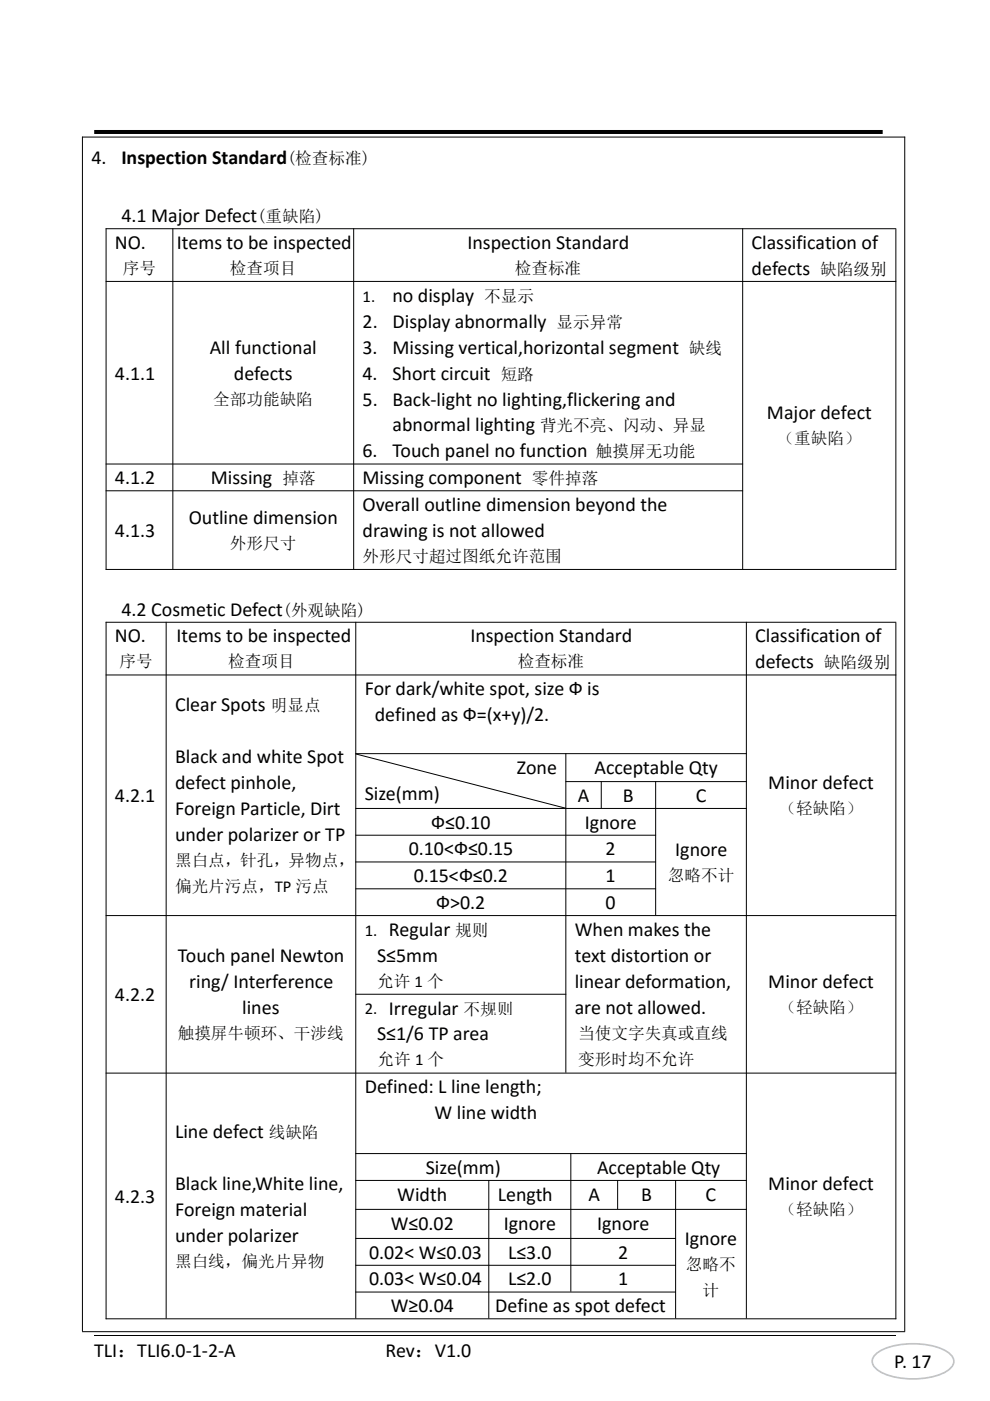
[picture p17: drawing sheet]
<svg xmlns="http://www.w3.org/2000/svg" width="210mm" height="297mm" viewBox="0 0 210 297" stroke-linecap="round" stroke-linejoin="round" font-family="sans-serif">
<defs><g id="words">
<g font-size="4.2">
<text x="19.4" y="34.7">4.</text>
<text x="25.7" y="34.7">Inspection Standard</text>
<text x="25.7" y="47.1">4.1 Major Defect</text>
<text x="24.4" y="52.8">NO.</text>
<text x="37.5" y="52.8">Items to be inspected</text>
<text x="99.1" y="52.8">Inspection Standard</text>
<text x="159.4" y="52.8">Classification of</text>
<text x="159.4" y="58.3">defects</text>
<text x="83.2" y="64">no display</text>
<text x="76.9" y="69.5">2.</text>
<text x="83.3" y="69.5">Display abnormally</text>
<text x="44.5" y="75">All functional</text>
<text x="76.9" y="75">3.</text>
<text x="83.3" y="75">Missing vertical,horizontal segment</text>
<text x="24.4" y="80.5">4.1.1</text>
<text x="49.6" y="80.5">defects</text>
<text x="76.9" y="80.5">4.</text>
<text x="83.3" y="80.5">Short circuit</text>
<text x="76.9" y="86">5.</text>
<text x="83.3" y="86">Back‐light no lighting,flickering and</text>
<text x="162.7" y="88.9">Major defect</text>
<text x="83.2" y="91.5">abnormal lighting</text>
<text x="76.9" y="97">6.</text>
<text x="83.3" y="97">Touch panel no function</text>
<text x="24.4" y="102.7">4.1.2</text>
<text x="44.7" y="102.7">Missing</text>
<text x="76.9" y="102.7">Missing component</text>
<text x="24.4" y="113.8">4.1.3</text>
<text x="40" y="111.1">Outline dimension</text>
<text x="76.9" y="108.3">Overall outline dimension beyond the</text>
<text x="76.9" y="113.8">drawing is not allowed</text>
<text x="25.7" y="130.5">4.2 Cosmetic Defect</text>
<text x="24.4" y="136.2">NO.</text>
<text x="37.4" y="136.2">Items to be inspected</text>
<text x="99.8" y="136.2">Inspection Standard</text>
<text x="160.2" y="136.2">Classification of</text>
<text x="160.2" y="141.7">defects</text>
<text x="77.4" y="147.4">For dark/white spot, size Ф is</text>
<text x="37.1" y="150.8">Clear Spots</text>
<text x="79.5" y="152.9">defined as Ф=(x+y)/2.</text>
<text x="37.1" y="161.8">Black and white Spot</text>
<text x="37.1" y="167.3">defect pinhole,</text>
<text x="109.6" y="164.1">Zone</text>
<text x="126.1" y="164.1">Acceptable Qty</text>
<text x="163" y="167.3">Minor defect</text>
<text x="24.4" y="170.1">4.2.1</text>
<text x="37.1" y="172.8">Foreign Particle, Dirt</text>
<text x="77.4" y="169.6">Size(mm)</text>
<text x="122.5" y="170">A</text>
<text x="132.1" y="170">B</text>
<text x="147.6" y="170">C</text>
<text x="37.1" y="178.3">under polarizer or TP</text>
<text x="91.5" y="175.7">Ф≤0.10</text>
<text x="124" y="175.7">Ignore</text>
<text x="86.7" y="181.4">0.10&lt;Ф≤0.15</text>
<text x="128.5" y="181.4">2</text>
<text x="143.2" y="181.4">Ignore</text>
<text x="87.8" y="187">0.15&lt;Ф≤0.2</text>
<text x="128.4" y="187">1</text>
<text x="92.5" y="192.7">Ф&gt;0.2</text>
<text x="128.4" y="192.7">0</text>
<text x="37.7" y="204">Touch panel Newton</text>
<text x="80" y="203.9">S≤5mm</text>
<text x="82.5" y="198.4">Regular</text>
<text x="121.9" y="198.4">When makes the</text>
<text x="121.9" y="203.9">text distortion or</text>
<text x="40.2" y="209.5">ring/ Interference</text>
<text x="121.9" y="209.4">linear deformation,</text>
<text x="163" y="209.5">Minor defect</text>
<text x="24.4" y="212.2">4.2.2</text>
<text x="51.4" y="215">lines</text>
<text x="82.5" y="215.1">Irregular</text>
<text x="121.9" y="214.9">are not allowed.</text>
<text x="80" y="220.6">S≤1/6 TP area</text>
<text x="77.4" y="231.8">Defined: L line length;</text>
<text x="92.2" y="237.3">W line width</text>
<text x="37.1" y="241.2">Line defect</text>
<text x="90.3" y="248.9">Size(mm)</text>
<text x="126.6" y="248.9">Acceptable Qty</text>
<text x="24.4" y="255">4.2.3</text>
<text x="37.1" y="252.2">Black line,White line,</text>
<text x="37.1" y="257.7">Foreign material</text>
<text x="84.3" y="254.6">Width</text>
<text x="105.6" y="254.6">Length</text>
<text x="124.8" y="254.6">A</text>
<text x="136" y="254.6">B</text>
<text x="149.7" y="254.6">C</text>
<text x="163" y="252.2">Minor defect</text>
<text x="37.1" y="263.2">under polarizer</text>
<text x="82.9" y="260.7">W≤0.02</text>
<text x="106.9" y="260.7">Ignore</text>
<text x="126.7" y="260.7">Ignore</text>
<text x="145.2" y="263.9">Ignore</text>
<text x="78.3" y="266.8">0.02&lt; W≤0.03</text>
<text x="107.8" y="266.8">L≤3.0</text>
<text x="131.1" y="266.8">2</text>
<text x="78.3" y="272.5">0.03&lt; W≤0.04</text>
<text x="107.8" y="272.5">L≤2.0</text>
<text x="131.1" y="272.5">1</text>
<text x="82.9" y="278.2">W≥0.04</text>
<text x="105" y="278.2">Define as spot defect</text>
<text x="20" y="287.8">TLI：TLI6.0‐1‐2‐A</text>
<text x="81.8" y="287.8">Rev：V1.0</text>
<text x="189.7" y="290.1">P. 17</text>
</g>
<g font-size="3.5">
<text x="60.9" y="34.7">(检查标准)</text>
<text x="54.5" y="47.1">(重缺陷)</text>
<text x="26" y="58.1">序号</text>
<text x="48.8" y="58.1">检查项目</text>
<text x="109.2" y="58.1">检查标准</text>
<text x="174" y="58.3">缺陷级别</text>
<text x="76.9" y="63.9">1.</text>
<text x="102.7" y="64">不显示</text>
<text x="118.1" y="69.5">显示异常</text>
<text x="146.1" y="75">缺线</text>
<text x="106.2" y="80.5">短路</text>
<text x="45.2" y="85.8">全部功能缺陷</text>
<text x="114.6" y="91.5">背光不亮、闪动、异显</text>
<text x="164.9" y="94.2">（重缺陷）</text>
<text x="126.4" y="97">触摸屏无功能</text>
<text x="59.9" y="102.7">掉落</text>
<text x="112.8" y="102.7">零件掉落</text>
<text x="48.8" y="116.4">外形尺寸</text>
<text x="76.9" y="119.1">外形尺寸超过图纸允许范围</text>
<text x="60" y="130.5">(外观缺陷)</text>
<text x="25.3" y="141.5">序号</text>
<text x="48.4" y="141.5">检查项目</text>
<text x="109.8" y="141.5">检查标准</text>
<text x="174.8" y="141.7">缺陷级别</text>
<text x="57.4" y="150.8">明显点</text>
<text x="165.3" y="172.6">（轻缺陷）</text>
<text x="37.1" y="183.6">黑白点，针孔，异物点，</text>
<text x="37.1" y="189.1">偏光片污点，TP 污点</text>
<text x="141.7" y="186.8">忽略不计</text>
<text x="77.4" y="198.4">1.</text>
<text x="96.6" y="198.4">规则</text>
<text x="80" y="209.2">允许 1 个</text>
<text x="77.4" y="215.1">2.</text>
<text x="98.3" y="215.1">不规则</text>
<text x="165.3" y="214.8">（轻缺陷）</text>
<text x="37.7" y="220.3">触摸屏牛顿环、干涉线</text>
<text x="122.6" y="220.2">当使文字失真或直线</text>
<text x="80.1" y="225.9">允许 1 个</text>
<text x="122.6" y="225.7">变形时均不允许</text>
<text x="57" y="241.2">线缺陷</text>
<text x="165.3" y="257.6">（轻缺陷）</text>
<text x="37.1" y="268.6">黑白线，偏光片异物</text>
<text x="145.5" y="269.3">忽略不</text>
<text x="149" y="274.8">计</text>
</g>
</g></defs>
<path d="M20 28h167.2" fill="none" stroke="#000" stroke-width=".85" stroke-linecap="butt"/>
<g fill="none" stroke="#000" stroke-width=".21">
<path d="M17.4 29.1h174.6M17.5 29v253.3M191.9 29v253.3M22.4 48.5h167.7M22.4 59.7h167.7M22.5 48.4v72.4M36.7 48.4v72.2M75 48.4v72.2M157.5 48.4v72.2M190 48.6v72.2M22.4 98.4h135.2M22.4 104.1h135.2"/>
<path d="M22.4 120.7h167.7M22.4 131.9h167.7M22.5 131.8v147.9M35.2 131.8v147.7M75.5 131.8v147.7M158.3 131.8v147.7M190 132v147.7M22.4 143.1h167.7M75.4 159.8h83M75.5 159.9l44.4 11.4M120 159.7v67.7M75.4 171.4h83"/>
<path d="M75.4 177.1h63.7M119.9 165.7h38.5M127.5 165.6v5.7M139.1 165.6v28.4M22.4 194.1h167.7M75.4 182.8h63.7M75.4 188.4h63.7M75.4 210.8h44.7M22.4 227.5h167.7M75.4 244.6h83M75.4 250.3h83M75.4 256.4h83"/>
<path d="M103.7 250.2v29.3M121.1 244.5v29.4M131 250.2v6.1M143.3 250.2v29.3M22.4 279.6h167.7M75.4 262.6h68M75.4 268.3h68M75.4 273.9h68M17.4 282.3h174.6M20 283.1h170"/>
</g>
<path d="M186 286.9a14.5 14.5 0 0 1 10.4-1.8 8.8 8.8 0 0 1 5.5 2.4 1.91 1.91 0 0 1-.6 2.8 14.5 14.5 0 0 1-10.4 1.9 8.8 8.8 0 0 1-5.5-2.4 1.91 1.91 0 0 1 .6-2.9z" fill="none" stroke="#a7bfde" stroke-width=".35"/>
<g fill="#fff">
<path d="M103 198.8h16.3v10.3h-16.3z"/>
<path d="M103.9 215.3h14.8v10.7h-14.8z"/>
</g>
<use href="#words"/>
</svg>
